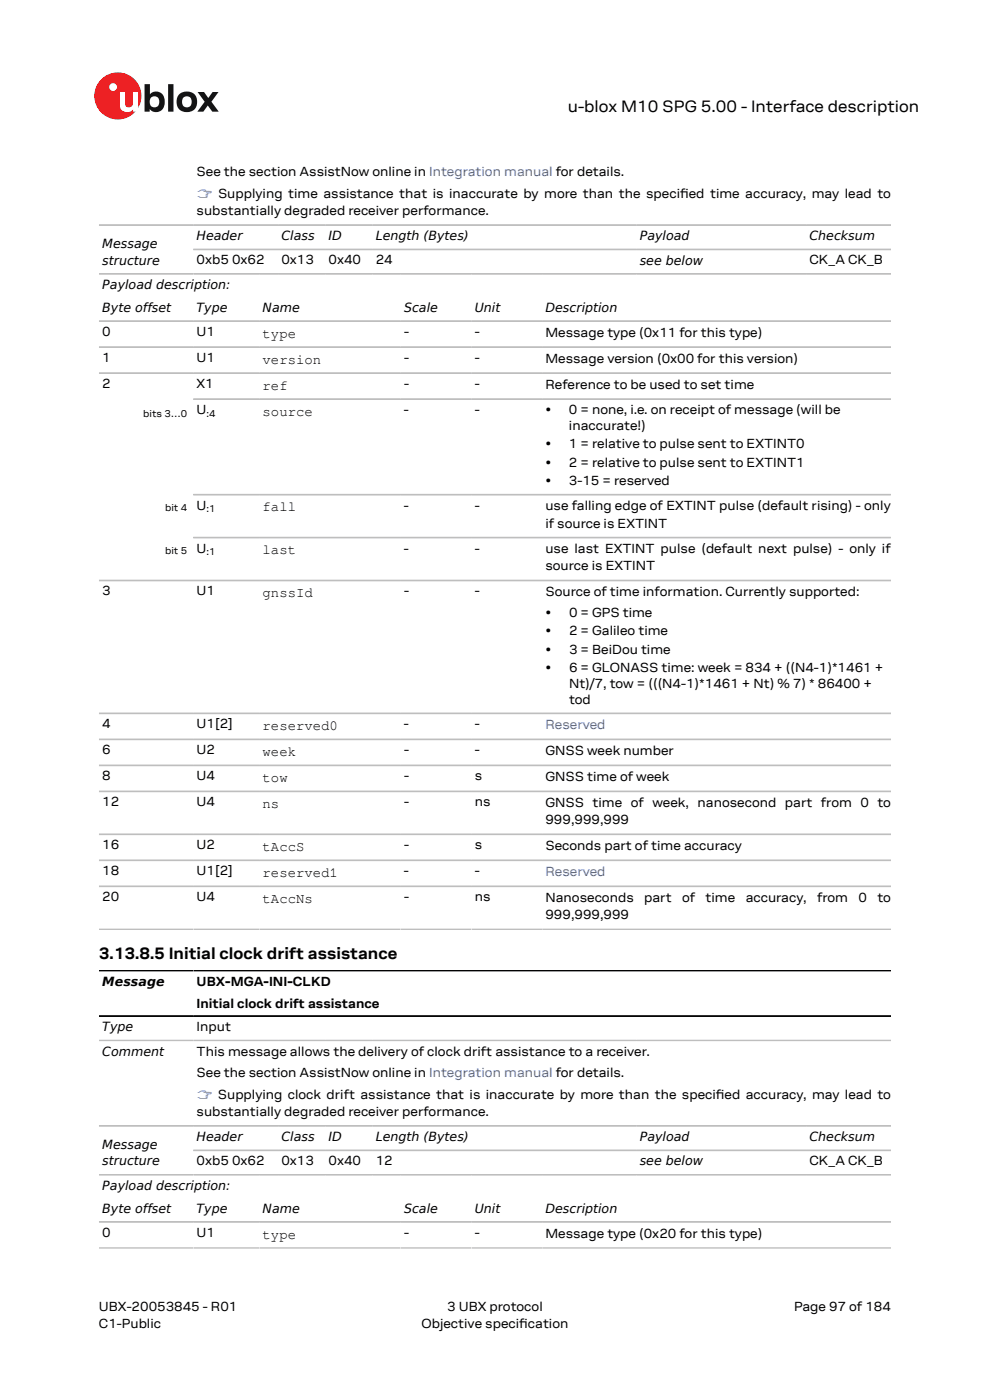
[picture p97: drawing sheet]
<svg xmlns="http://www.w3.org/2000/svg" width="210mm" height="297mm" viewBox="0 0 210 297" stroke-linecap="round" stroke-linejoin="round" font-family="sans-serif">
<defs><g id="words">
<g font-size="3.5">
<text x="120.4" y="23.7">u-blox M10 SPG 5.00 - Interface description</text>
<text x="21" y="203.5">3.13.8.5 Initial clock drift assistance</text>
</g>
<g font-size="3">
<text x="55.7" y="71.6">type</text>
<text x="55.7" y="77.2">version</text>
<text x="55.7" y="82.7">ref</text>
<text x="55.7" y="88.2">source</text>
<text x="55.7" y="108.5">fall</text>
<text x="55.7" y="117.6">last</text>
<text x="55.7" y="126.7">gnssId</text>
<text x="55.7" y="154.9">reserved0</text>
<text x="55.7" y="160.4">week</text>
<text x="55.7" y="165.9">tow</text>
<text x="55.7" y="171.4">ns</text>
<text x="55.7" y="180.5">tAccS</text>
<text x="55.7" y="186">reserved1</text>
<text x="55.7" y="191.6">tAccNs</text>
<text x="55.7" y="262.8">type</text>
</g>
<g font-size="2.8">
<text x="41.7" y="37.4">See the section AssistNow online in Integration manual for details.</text>
<text x="144.3" y="41.9">i</text>
<text x="41.7" y="45.6">substantially degraded receiver performance.</text>
<text x="41.7" y="56.1">0xb5 0x62</text>
<text x="59.7" y="56.1">0x13</text>
<text x="69.7" y="56.1">0x40</text>
<text x="79.7" y="56.1">24</text>
<text x="171.7" y="56.1">CK_A CK_B</text>
<text x="21.7" y="71.3">0</text>
<text x="41.7" y="71.3">U1</text>
<text x="85.7" y="71.3">-</text>
<text x="100.7" y="71.3">-</text>
<text x="115.7" y="71.4">Message type (0x11 for this type)</text>
<text x="21.7" y="76.8">1</text>
<text x="41.7" y="76.8">U1</text>
<text x="85.7" y="76.8">-</text>
<text x="100.7" y="76.8">-</text>
<text x="115.7" y="76.9">Message version (0x00 for this version)</text>
<text x="21.7" y="82.3">2</text>
<text x="41.7" y="82.3">X1</text>
<text x="85.7" y="82.3">-</text>
<text x="100.7" y="82.3">-</text>
<text x="115.7" y="82.5">Reference to be used to set time</text>
<text x="41.7" y="87.8">U</text>
<text x="85.7" y="87.8">-</text>
<text x="100.7" y="87.8">-</text>
<text x="115.7" y="87.8">•</text>
<text x="120.7" y="87.8">0 = none, i.e. on receipt of message (will be</text>
<text x="115.7" y="95.1">•</text>
<text x="120.7" y="91.2">inaccurate!)</text>
<text x="120.7" y="95.1">1 = relative to pulse sent to EXTINT0</text>
<text x="115.7" y="99">•</text>
<text x="120.7" y="99">2 = relative to pulse sent to EXTINT1</text>
<text x="115.7" y="103">•</text>
<text x="120.7" y="103">3-15 = reserved</text>
<text x="41.7" y="108.1">U</text>
<text x="85.7" y="108.1">-</text>
<text x="100.7" y="108.1">-</text>
<text x="115.7" y="108.3">use falling edge of EXTINT pulse (default rising) - only</text>
<text x="115.7" y="111.9">if source is EXTINT</text>
<text x="41.7" y="117.2">U</text>
<text x="85.7" y="117.2">-</text>
<text x="100.7" y="117.2">-</text>
<text x="115.7" y="117.4">use last EXTINT pulse (default next pulse) - only if</text>
<text x="115.7" y="121">source is EXTINT</text>
<text x="21.7" y="126.3">3</text>
<text x="41.7" y="126.3">U1</text>
<text x="85.7" y="126.3">-</text>
<text x="100.7" y="126.3">-</text>
<text x="115.7" y="126.5">Source of time information. Currently supported:</text>
<text x="115.7" y="130.8">•</text>
<text x="120.7" y="130.8">0 = GPS time</text>
<text x="115.7" y="134.7">•</text>
<text x="120.7" y="134.7">2 = Galileo time</text>
<text x="115.7" y="138.7">•</text>
<text x="115.7" y="142.6">•</text>
<text x="120.7" y="138.7">3 = BeiDou time</text>
<text x="120.7" y="142.6">6 = GLONASS time: week = 834 + ((N4-1)*1461 +</text>
<text x="120.7" y="146">Nt)/7, tow = (((N4-1)*1461 + Nt) % 7) * 86400 +</text>
<text x="120.7" y="149.4">tod</text>
<text x="21.7" y="154.5">4</text>
<text x="41.7" y="154.5">U1[2]</text>
<text x="85.7" y="154.5">-</text>
<text x="100.7" y="154.5">-</text>
<text x="21.7" y="160">6</text>
<text x="41.7" y="160">U2</text>
<text x="85.7" y="160">-</text>
<text x="100.7" y="160">-</text>
<text x="115.7" y="160.2">GNSS week number</text>
<text x="21.7" y="165.5">8</text>
<text x="41.7" y="165.5">U4</text>
<text x="85.7" y="165.5">-</text>
<text x="100.7" y="165.5">s</text>
<text x="115.7" y="165.7">GNSS time of week</text>
<text x="21.7" y="171.1">12</text>
<text x="41.7" y="171.1">U4</text>
<text x="85.7" y="171.1">-</text>
<text x="100.7" y="171.1">ns</text>
<text x="115.7" y="171.2">GNSS time of week, nanosecond part from 0 to</text>
<text x="115.7" y="174.9">999,999,999</text>
<text x="21.7" y="180.2">16</text>
<text x="21.7" y="185.7">18</text>
<text x="41.7" y="180.2">U2</text>
<text x="41.7" y="185.7">U1[2]</text>
<text x="85.7" y="185.7">-</text>
<text x="85.7" y="180.2">-</text>
<text x="100.7" y="185.7">-</text>
<text x="100.7" y="180.2">s</text>
<text x="115.7" y="180.3">Seconds part of time accuracy</text>
<text x="21.7" y="191.2">20</text>
<text x="41.7" y="191.2">U4</text>
<text x="85.7" y="191.2">-</text>
<text x="100.7" y="191.2">ns</text>
<text x="115.7" y="191.3">Nanoseconds</text>
<text x="136.6" y="191.3">part</text>
<text x="144.7" y="191.3">of</text>
<text x="149.7" y="191.3">time</text>
<text x="158.2" y="191.3">accuracy,</text>
<text x="173.3" y="191.3">from</text>
<text x="182.1" y="191.3">0</text>
<text x="186.1" y="191.3">to</text>
<text x="115.7" y="195">999,999,999</text>
<text x="41.7" y="209.3">UBX-MGA-INI-CLKD</text>
<text x="41.7" y="213.8">Initial clock drift assistance</text>
<text x="41.7" y="218.7">Input</text>
<text x="41.7" y="224">This message allows the delivery of clock drift assistance to a receiver.</text>
<text x="41.7" y="228.5">See the section AssistNow online in Integration manual for details.</text>
<text x="151.9" y="233.1">i</text>
<text x="41.7" y="236.7">substantially degraded receiver performance.</text>
<text x="41.7" y="247.2">0xb5 0x62</text>
<text x="59.7" y="247.2">0x13</text>
<text x="69.7" y="247.2">0x40</text>
<text x="79.7" y="247.2">12</text>
<text x="171.7" y="247.2">CK_A CK_B</text>
<text x="21.7" y="262.4">0</text>
<text x="41.7" y="262.4">U1</text>
<text x="85.7" y="262.4">-</text>
<text x="100.7" y="262.4">-</text>
<text x="115.7" y="262.5">Message type (0x20 for this type)</text>
<text x="21" y="278">UBX-20053845 - R01</text>
<text x="21" y="281.8">C1-Public</text>
<text x="89.4" y="281.8">Objective specifcation</text>
<text x="94.9" y="278">3 UBX protocol</text>
<text x="110.1" y="281.8">i</text>
<text x="168.4" y="278">Page 97 of 184</text>
</g>
<g font-size="2.8" fill="#4664b4">
<text x="41.7" y="41.9">☞ Supplying time assistance that is inaccurate by more than the specifed time accuracy, may lead to</text>
<text x="115.7" y="154.6">Reserved</text>
<text x="115.7" y="185.8">Reserved</text>
<text x="41.7" y="233.1">☞ Supplying clock drift assistance that is inaccurate by more than the specifed accuracy, may lead to</text>
</g>
<g font-size="2.7">
<text x="21.7" y="52.7">Message</text>
<text x="41.7" y="50.9">Header</text>
<text x="59.7" y="50.9">Class</text>
<text x="69.7" y="50.9">ID</text>
<text x="79.7" y="50.9">Length (Bytes)</text>
<text x="135.7" y="50.9">Payload</text>
<text x="171.7" y="50.9">Checksum</text>
<text x="21.7" y="56.1">structure</text>
<text x="135.7" y="56.1">see below</text>
<text x="21.7" y="61.3">Payload description:</text>
<text x="21.7" y="66.1">Byte offset</text>
<text x="41.7" y="66.1">Type</text>
<text x="55.7" y="66.1">Name</text>
<text x="85.7" y="66.1">Scale</text>
<text x="100.7" y="66.1">Unit</text>
<text x="115.7" y="66.1">Description</text>
<text x="21.7" y="209.1">Message</text>
<text x="21.7" y="218.7">Type</text>
<text x="21.7" y="223.9">Comment</text>
<text x="21.7" y="243.8">Message</text>
<text x="41.7" y="242.1">Header</text>
<text x="59.7" y="242.1">Class</text>
<text x="69.7" y="242.1">ID</text>
<text x="79.7" y="242.1">Length (Bytes)</text>
<text x="135.7" y="242.1">Payload</text>
<text x="171.7" y="242.1">Checksum</text>
<text x="21.7" y="247.2">structure</text>
<text x="135.7" y="247.2">see below</text>
<text x="21.7" y="252.4">Payload description:</text>
<text x="21.7" y="257.2">Byte offset</text>
<text x="41.7" y="257.2">Type</text>
<text x="55.7" y="257.2">Name</text>
<text x="85.7" y="257.2">Scale</text>
<text x="100.7" y="257.2">Unit</text>
<text x="115.7" y="257.2">Description</text>
</g>
<g font-size="2.1">
<text x="30.4" y="88.4">bits 3…0</text>
<text x="43.8" y="88.4">:4</text>
<text x="35" y="108.5">bit 4</text>
<text x="43.8" y="108.6">:1</text>
<text x="35" y="117.6">bit 5</text>
<text x="43.8" y="117.7">:1</text>
</g>
</g></defs>
<circle cx="25" cy="20.4" r="5" fill="#ed2023"/>
<circle cx="24" cy="18.5" r=".83" fill="#fff"/>
<g fill="#151516">
<path d="M35.7 17.9h1.1v5.8h-1.1z"/>
<path d="M41.9 19.5h1.4l.9 1.3 .9-1.3h1.3l-1.6 2.1 1.6 2.1h-1.4l-.9-1.3-1 1.3h-1.2l1.5-2.1z"/>
<path d="M32 20.7a1.17 1.17 0 0 0-.1 1.5 1.17 1.17 0 0 0 1.4 .4 1.16 1.16 0 0 0 .4-1.6 1.16 1.16 0 0 0-1.7-.3zM30.7 17.9h1.1v2.1a1.82 1.82 0 0 1 2.2-.4 1.82 1.82 0 0 1 .9 2 1.83 1.83 0 0 1-1 2 1.83 1.83 0 0 1-2.1-.5v.6h-1.1z"/>
<path d="M38.9 20.7a1.18 1.18 0 0 0-.2 1.5 1.18 1.18 0 0 0 1.5 .4 1.18 1.18 0 0 0 .4-1.5 1.18 1.18 0 0 0-1.5-.5zM37.4 21.6a2.25 2.25 0 0 1 4.5 0 2.25 2.25 0 0 1-4.5 0z"/>
</g>
<path d="M25.4 19.5h1.1v2.5a.84 .84 0 0 0 1 .8 .84 .84 0 0 0 .7-1v-2.3h1.1v4.2h-1.1v-.5a1.59 1.59 0 0 1-1.8 .5 1.59 1.59 0 0 1-1-1.5z" fill="#fff"/>
<g fill="none" stroke="#bebebe" stroke-width=".35">
<path d="M21 47.7h168M21 58.1h168M189 52.9h-148M21 68.1h168M21 73.6h168M21 79.1h168M41 84.7h148M41 104.9h148M41 114h148M21 123.1h168M21 151.3h168M21 156.9h168"/>
<path d="M21 162.4h168M21 167.9h168M21 177h168M21 182.5h168M21 188h168M21 197.1h168M21 220.7h168M21 238.9h168M21 249.2h168M21 259.2h168M41 244h148M21 264.7h168"/>
</g>
<path d="M21 205.9h168M21 215.5h168" fill="none" stroke="#000" stroke-width=".35"/>
<use href="#words"/>
</svg>
